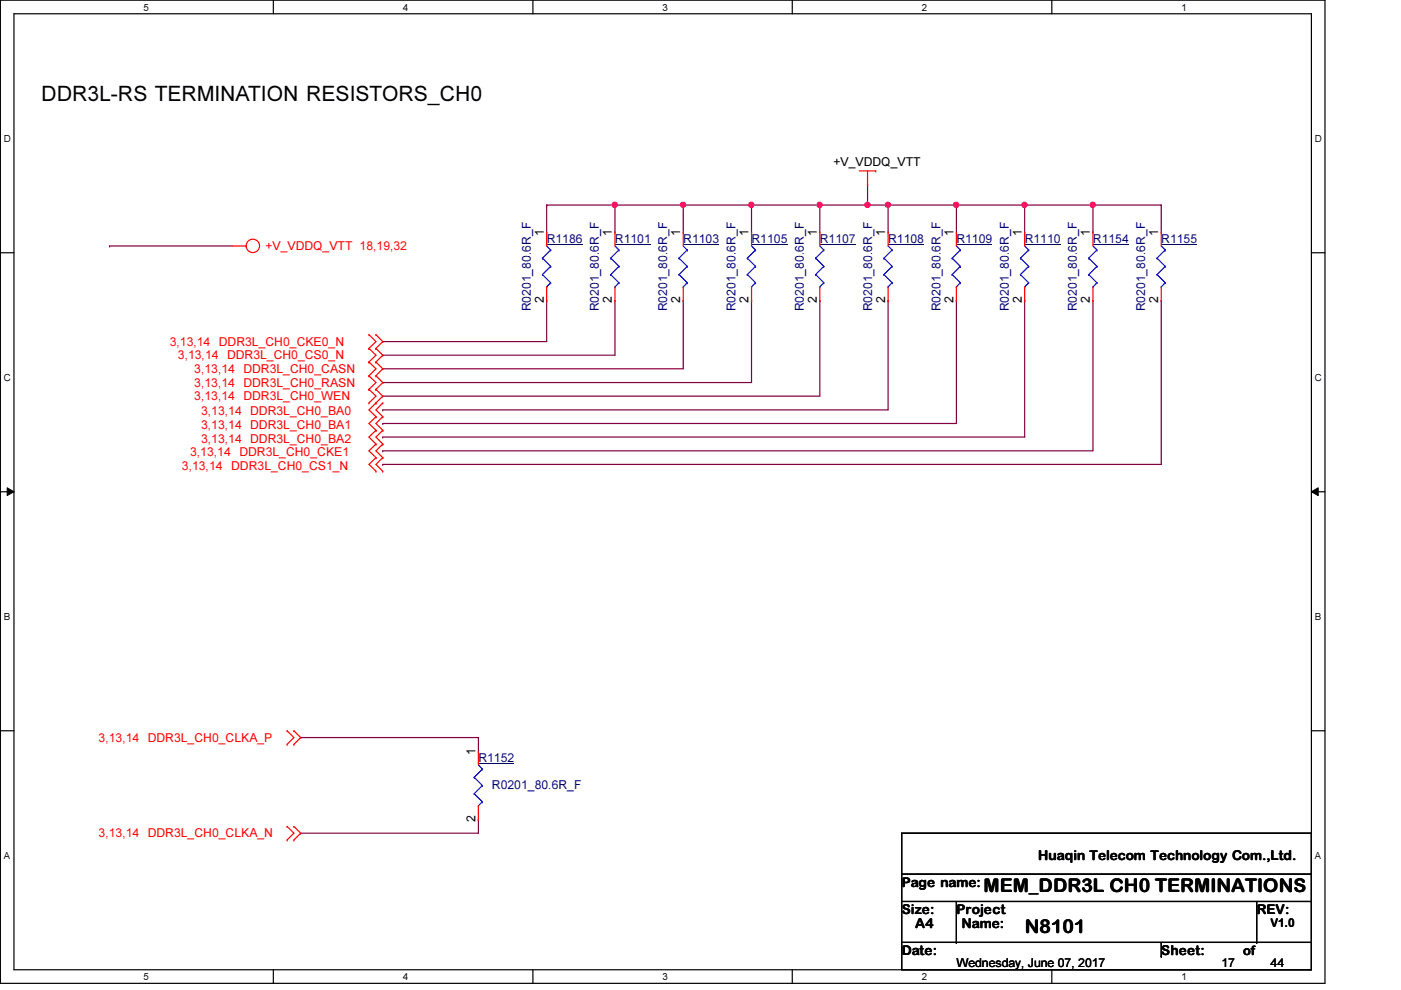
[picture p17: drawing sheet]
<svg xmlns="http://www.w3.org/2000/svg" width="297mm" height="210mm" viewBox="0 0 297 210" stroke-linecap="round" stroke-linejoin="round" font-family="sans-serif">
<defs><g id="words">
<text font-size="4.5" x="8.8" y="21.5">DDR3L-RS TERMINATION RESISTORS_CH0</text>
<g font-size="4">
<text x="208.5" y="189.1">MEM_DDR3L CH0 TERMINATIONS</text>
<text x="217.3" y="197.8">N8101</text>
</g>
<g font-size="2.9">
<text x="220.1" y="182.2">Huaqin Telecom Technology Com.,Ltd.</text>
<text x="191.2" y="188">Page name:</text>
<text x="191.2" y="193.8">Size:</text>
<text x="194.1" y="196.7">A4</text>
<text x="202.8" y="193.8">Project</text>
<text x="203.9" y="196.7">Name:</text>
<text x="266.4" y="193.8">REV:</text>
<text x="191.2" y="202.5">Date:</text>
<text x="246.2" y="202.5">Sheet:</text>
</g>
<text font-size="2.8" x="263.6" y="202.4">of</text>
<g font-size="2.6">
<text x="176.7" y="35.1">+V_VDDQ_VTT</text>
<text x="115.3" y="50.1" transform="rotate(-90 115.3 50.1)">1</text>
<text x="129.7" y="50.1" transform="rotate(-90 129.7 50.1)">1</text>
<text x="144.2" y="50.1" transform="rotate(-90 144.2 50.1)">1</text>
<text x="158.7" y="50.1" transform="rotate(-90 158.7 50.1)">1</text>
<text x="173.2" y="50.1" transform="rotate(-90 173.2 50.1)">1</text>
<text x="187.7" y="50.1" transform="rotate(-90 187.7 50.1)">1</text>
<text x="202.1" y="50.1" transform="rotate(-90 202.1 50.1)">1</text>
<text x="216.6" y="50.1" transform="rotate(-90 216.6 50.1)">1</text>
<text x="231.1" y="50.1" transform="rotate(-90 231.1 50.1)">1</text>
<text x="245.6" y="50.1" transform="rotate(-90 245.6 50.1)">1</text>
<text x="115.3" y="64.3" transform="rotate(-90 115.3 64.3)">2</text>
<text x="129.7" y="64.3" transform="rotate(-90 129.7 64.3)">2</text>
<text x="144.2" y="64.3" transform="rotate(-90 144.2 64.3)">2</text>
<text x="158.7" y="64.3" transform="rotate(-90 158.7 64.3)">2</text>
<text x="173.2" y="64.3" transform="rotate(-90 173.2 64.3)">2</text>
<text x="187.7" y="64.3" transform="rotate(-90 187.7 64.3)">2</text>
<text x="202.1" y="64.3" transform="rotate(-90 202.1 64.3)">2</text>
<text x="216.6" y="64.3" transform="rotate(-90 216.6 64.3)">2</text>
<text x="231.1" y="64.3" transform="rotate(-90 231.1 64.3)">2</text>
<text x="245.6" y="64.3" transform="rotate(-90 245.6 64.3)">2</text>
<text x="100.8" y="160.1" transform="rotate(-90 100.8 160.1)">1</text>
<text x="100.8" y="174.3" transform="rotate(-90 100.8 174.3)">2</text>
<text x="269.4" y="196.5">V1.0</text>
<text x="202.8" y="205.1">Wednesday, June 07, 2017</text>
<text x="259" y="205.1">17</text>
<text x="269.4" y="205.1">44</text>
</g>
<g font-size="2.6" fill="#f00">
<text x="56.3" y="53">+V_VDDQ_VTT 18,19,32</text>
<text x="36" y="73.3">3,13,14 DDR3L_CH0_CKE0_N</text>
<text x="37.7" y="76.2">3,13,14 DDR3L_CH0_CS0_N</text>
<text x="41.2" y="79.1">3,13,14 DDR3L_CH0_CASN</text>
<text x="41.2" y="82">3,13,14 DDR3L_CH0_RASN</text>
<text x="41.2" y="84.9">3,13,14 DDR3L_CH0_WEN</text>
<text x="42.6" y="88.1">3,13,14 DDR3L_CH0_BA0</text>
<text x="42.6" y="91">3,13,14 DDR3L_CH0_BA1</text>
<text x="42.6" y="93.9">3,13,14 DDR3L_CH0_BA2</text>
<text x="38.6" y="99.7">3,13,14</text>
<text x="40.3" y="96.7">3,13,14</text>
<text x="49" y="99.7">DDR3L_CH0_CS1_N</text>
<text x="50.8" y="96.7">DDR3L_CH0_CKE1</text>
<text x="20.9" y="157.3">3,13,14 DDR3L_CH0_CLKA_P</text>
<text x="20.9" y="177.5">3,13,14 DDR3L_CH0_CLKA_N</text>
</g>
<g font-size="2.6" fill="#000080">
<text x="115.9" y="51.6">R1186</text>
<text x="130.4" y="51.6">R1101</text>
<text x="144.9" y="51.6">R1103</text>
<text x="159.3" y="51.6">R1105</text>
<text x="173.8" y="51.6">R1107</text>
<text x="188.3" y="51.6">R1108</text>
<text x="202.8" y="51.6">R1109</text>
<text x="217.3" y="51.6">R1110</text>
<text x="231.7" y="51.6">R1154</text>
<text x="246.2" y="51.6">R1155</text>
<text x="112.5" y="66" transform="rotate(-90 112.5 66)">R0201_80.6R_F</text>
<text x="127" y="66" transform="rotate(-90 127 66)">R0201_80.6R_F</text>
<text x="141.5" y="66" transform="rotate(-90 141.5 66)">R0201_80.6R_F</text>
<text x="156" y="66" transform="rotate(-90 156 66)">R0201_80.6R_F</text>
<text x="170.4" y="66" transform="rotate(-90 170.4 66)">R0201_80.6R_F</text>
<text x="184.9" y="66" transform="rotate(-90 184.9 66)">R0201_80.6R_F</text>
<text x="199.4" y="66" transform="rotate(-90 199.4 66)">R0201_80.6R_F</text>
<text x="213.9" y="66" transform="rotate(-90 213.9 66)">R0201_80.6R_F</text>
<text x="228.3" y="66" transform="rotate(-90 228.3 66)">R0201_80.6R_F</text>
<text x="242.8" y="66" transform="rotate(-90 242.8 66)">R0201_80.6R_F</text>
<text x="101.4" y="161.6">R1152</text>
<text x="104.3" y="167.4">R0201_80.6R_F</text>
</g>
<g font-size="2.1">
<text x="30.4" y="2.2">5</text>
<text x="85.4" y="2.2">4</text>
<text x="140.5" y="2.2">3</text>
<text x="195.4" y="2.2">2</text>
<text x="250.5" y="2.2">1</text>
<text x=".8" y="30.1">D</text>
<text x="278.8" y="30.1">D</text>
<text x=".8" y="80.8">C</text>
<text x="278.8" y="80.8">C</text>
<text x=".8" y="131.5">B</text>
<text x="278.8" y="131.5">B</text>
<text x=".8" y="182.2">A</text>
<text x="278.8" y="182.2">A</text>
<text x="30.4" y="207.8">5</text>
<text x="85.4" y="207.8">4</text>
<text x="140.5" y="207.8">3</text>
<text x="195.4" y="207.8">2</text>
<text x="250.5" y="207.8">1</text>
</g>
</g></defs>
<path d="M.1 0h280.8v208.5h-280.8zM3 2.9h275v202.7h-275z" fill="none" stroke="#000" stroke-width=".25"/>
<g fill="#fff">
<path d="M30.4 .3h1.2v2.4h-1.2z"/>
<path d="M30.4 205.9h1.2v2.3h-1.2z"/>
</g>
<path d="M58 0v2.9M58 205.6v2.9" fill="none" stroke="#000" stroke-width=".25"/>
<g fill="#fff">
<path d="M85.4 .3h1.2v2.4h-1.2z"/>
<path d="M85.4 205.9h1.2v2.3h-1.2z"/>
</g>
<path d="M113 0v2.9M113 205.6v2.9" fill="none" stroke="#000" stroke-width=".25"/>
<g fill="#fff">
<path d="M140.5 .3h1.1v2.4h-1.1z"/>
<path d="M140.5 205.9h1.1v2.3h-1.1z"/>
</g>
<path d="M168 0v2.9M168 205.6v2.9" fill="none" stroke="#000" stroke-width=".25"/>
<g fill="#fff">
<path d="M195.4 .3h1.2v2.4h-1.2z"/>
<path d="M195.4 205.9h1.2v2.3h-1.2z"/>
</g>
<path d="M223 0v2.9M223 205.6v2.9" fill="none" stroke="#000" stroke-width=".25"/>
<g fill="#fff">
<path d="M250.5 .3h1.1v2.4h-1.1z"/>
<path d="M250.5 205.9h1.1v2.3h-1.1z"/>
<path d="M.8 28.2h1.5v2.4h-1.5z"/>
<path d="M278.8 28.2h1.4v2.4h-1.4z"/>
<path d="M.8 78.9h1.5v2.3h-1.5z"/>
<path d="M278.8 78.9h1.4v2.3h-1.4z"/>
</g>
<path d="M.1 53.6h2.9M278 53.6h2.9" fill="none" stroke="#000" stroke-width=".25"/>
<g fill="#fff">
<path d="M.8 129.6h1.4v2.3h-1.4z"/>
<path d="M278.8 129.6h1.3v2.3h-1.3z"/>
</g>
<path d="M.1 104.3h2.9M278 104.3h2.9" fill="none" stroke="#000" stroke-width=".25"/>
<path d="M1.5 103.4l1.5 .9-1.5 .8zM278 104.3l1.5-.9v1.7z" fill="#000"/>
<path d="M1.5 103.4l1.5 .9-1.5 .8zM278 104.3l1.5-.9v1.7z" fill="none" stroke="#000" stroke-width=".21"/>
<g fill="#fff">
<path d="M.8 180.3h1.4v2.3h-1.4z"/>
<path d="M278.8 180.3h1.3v2.3h-1.3z"/>
</g>
<path d="M.1 154.9h2.9M278 154.9h2.9" fill="none" stroke="#000" stroke-width=".25"/>
<path d="M115.9 43.5h.1M115.9 43.5v5.7M115.9 43.5h29M130.4 43.5h.1M130.4 43.5v5.7M144.9 43.5h.1M144.9 43.5v5.7M63.8 176.7h.1M101.4 173.8h.1M101.4 173.8v2.9h-37.6" fill="none" stroke="#800040" stroke-width=".25"/>
<circle cx="144.8" cy="43.4" r=".56" fill="#f0f"/>
<circle cx="144.8" cy="43.4" r=".56" fill="none" stroke="#f0f" stroke-width=".25"/>
<circle cx="130.3" cy="43.4" r=".56" fill="#f0f"/>
<circle cx="130.3" cy="43.4" r=".56" fill="none" stroke="#f0f" stroke-width=".25"/>
<path d="M144.9 43.5h.1M144.9 43.5h14.4M159.3 43.5h.1M159.3 43.5v5.7" fill="none" stroke="#800040" stroke-width=".25"/>
<circle cx="159.3" cy="43.4" r=".56" fill="#f0f"/>
<circle cx="159.3" cy="43.4" r=".56" fill="none" stroke="#f0f" stroke-width=".25"/>
<path d="M183.9 39.1h.1M183.9 39.1v4.4h-24.6M159.3 43.5h.1M173.8 43.5h.1M173.8 43.5v5.7" fill="none" stroke="#800040" stroke-width=".25"/>
<circle cx="183.9" cy="43.4" r=".56" fill="#f0f"/>
<circle cx="183.9" cy="43.4" r=".56" fill="none" stroke="#f0f" stroke-width=".25"/>
<circle cx="173.8" cy="43.4" r=".56" fill="#f0f"/>
<circle cx="173.8" cy="43.4" r=".56" fill="none" stroke="#f0f" stroke-width=".25"/>
<path d="M183.9 43.5h.1M183.9 43.5h4.4" fill="none" stroke="#800040" stroke-width=".25"/>
<circle cx="188.2" cy="43.4" r=".56" fill="#f0f"/>
<circle cx="188.2" cy="43.4" r=".56" fill="none" stroke="#f0f" stroke-width=".25"/>
<path d="M188.3 43.5h.1M188.3 43.5v5.7M188.3 43.5h29M202.8 43.5h.1M202.8 43.5v5.7M217.3 43.5h.1M217.3 43.5v5.7" fill="none" stroke="#800040" stroke-width=".25"/>
<circle cx="217.2" cy="43.4" r=".56" fill="#f0f"/>
<circle cx="217.2" cy="43.4" r=".56" fill="none" stroke="#f0f" stroke-width=".25"/>
<circle cx="202.7" cy="43.4" r=".56" fill="#f0f"/>
<circle cx="202.7" cy="43.4" r=".56" fill="none" stroke="#f0f" stroke-width=".25"/>
<path d="M217.3 43.5h.1M217.3 43.5h14.4M231.7 43.5h.1M231.7 43.5v5.7" fill="none" stroke="#800040" stroke-width=".25"/>
<circle cx="231.7" cy="43.4" r=".56" fill="#f0f"/>
<circle cx="231.7" cy="43.4" r=".56" fill="none" stroke="#f0f" stroke-width=".25"/>
<g fill="none" stroke="#800040" stroke-width=".25">
<path d="M23.2 52.2h.1M23.2 52.2h26.1M231.7 43.5h.1M231.7 43.5h14.5M246.2 43.5h.1M246.2 43.5v5.7M81.1 72.4h.1M81.1 75.3h.1M81.1 78.2h.1M115.9 63.7h.1M115.9 63.7v8.7h-34.8M130.4 63.7h.1"/>
<path d="M130.4 63.7v11.6h-49.3M144.9 63.7h.1M144.9 63.7v14.5h-63.8M159.3 63.7h.1M159.3 63.7v17.4h-78.2M173.8 63.7h.1M173.8 63.7v20.3h-92.7M188.3 63.7h.1M188.3 63.7v23.2h-107.2M202.8 63.7h.1M202.8 63.7v26.1h-121.7M217.3 63.7h.1"/>
<path d="M217.3 63.7v29h-136.2M231.7 63.7h.1M231.7 63.7v31.9h-150.6M246.2 63.7h.1M246.2 63.7v34.8h-165.1M81.1 81.1h.1M81.1 84h.1M81.1 86.9h.1M81.1 89.8h.1M81.1 92.7h.1M81.1 95.6h.1M81.1 98.5h.1"/>
<path d="M63.8 156.4h.1M63.8 156.4h37.6M101.4 156.4h.1M101.4 156.4v2.9"/>
</g>
<g fill="none" stroke="#f00" stroke-width=".25">
<path d="M182.2 36.2h3.5M183.9 39.1h.1M183.9 36.2v2.9M185.7 36.2h.1M49.3 52.2h2.9M52.2 52.2h.1M115.9 49.2h.1M115.9 49.2v3M130.4 49.2h.1M130.4 49.2v3M144.9 49.2h.1M144.9 49.2v3"/>
<path d="M159.3 49.2h.1M159.3 49.2v3M173.8 49.2h.1M173.8 49.2v3M188.3 49.2h.1M188.3 49.2v3M202.8 49.2h.1M202.8 49.2v3M217.3 49.2h.1M217.3 49.2v3M231.7 49.2h.1M231.7 49.2v3"/>
<path d="M246.2 49.2h.1M246.2 49.2v3M78.2 73.9h.1M78.2 71h.1M78.2 76.8h.1M78.2 79.7h.1M78.2 71l1.5 1.4-1.5 1.5M78.2 73.9l1.5 1.4-1.5 1.5M78.2 76.8l1.5 1.4-1.5 1.5M78.2 79.7l1.5 1.4-1.5 1.4M79.7 71h.1M79.7 73.9h.1"/>
<path d="M79.7 76.8h.1M79.7 79.7h.1M79.7 71l1.4 1.4-1.4 1.5M79.7 73.9l1.4 1.4-1.4 1.5M79.7 76.8l1.4 1.4-1.4 1.5M79.7 79.7l1.4 1.4-1.4 1.4M115.9 63.7h.1M115.9 60.8v2.9M130.4 63.7h.1M130.4 60.8v2.9M144.9 63.7h.1M144.9 60.8v2.9"/>
<path d="M159.3 63.7h.1M159.3 60.8v2.9M173.8 63.7h.1M173.8 60.8v2.9M188.3 63.7h.1M188.3 60.8v2.9M202.8 63.7h.1M202.8 60.8v2.9M217.3 63.7h.1M217.3 60.8v2.9M231.7 63.7h.1M231.7 60.8v2.9"/>
<path d="M246.2 63.7h.1M246.2 60.8v2.9M78.2 82.5h.1M78.2 85.4h.1M78.2 82.5l1.5 1.5-1.5 1.4M79.7 82.5h.1M79.7 85.4h.1M79.7 88.3h.1M79.7 91.2h.1M79.7 94.1h.1M79.7 97h.1M79.7 99.9h.1"/>
<path d="M79.7 82.5l1.4 1.5-2.9 2.9 1.5 1.4M79.7 88.3l-1.5 1.5 1.5 1.4M79.7 91.2l-1.5 1.5 1.5 1.4M79.7 94.1l-1.5 1.5 1.5 1.4M79.7 97l-1.5 1.5 1.5 1.4M81.1 88.3h.1M81.1 91.2h.1M81.1 94.1h.1M81.1 85.4h.1M81.1 97h.1M81.1 99.9h.1M81.1 88.3l-1.4 1.5 1.4 1.4"/>
<path d="M81.1 91.2l-1.4 1.5 1.4 1.4M81.1 85.4l-1.4 1.5 1.4 1.4M81.1 94.1l-1.4 1.5 1.4 1.4M81.1 97l-1.4 1.5 1.4 1.4M60.9 157.8h.1M60.9 154.9h.1M60.9 154.9l1.4 1.5-1.4 1.4M62.3 154.9h.1M62.3 157.8h.1M62.3 154.9l1.5 1.5-1.5 1.4M101.4 159.3h.1M101.4 159.3v2.9"/>
<path d="M60.9 178.1h.1M60.9 175.2h.1M60.9 175.2l1.4 1.5-1.4 1.4M62.3 175.2h.1M62.3 178.1h.1M62.3 175.2l1.5 1.5-1.5 1.4M101.4 173.8h.1M101.4 170.9v2.9"/>
<circle cx="53.6" cy="52.1" r="1.43"/>
</g>
<g fill="none" stroke="#000" stroke-width=".25">
<path d="M191.2 176.7h86.8v28.9h-86.8zM191.2 185.3h86.8M191.2 191.1h86.8M191.2 199.8h86.8M202.8 199.8h.1M202.8 191.1v8.7M246.2 199.8v2.9M266.4 199.8h.1M266.4 191.1v8.7M278 185.3h.1M278 191.1h.1M278 199.8h.1"/>
<path d="M246.2 202.7h.1"/>
</g>
<g fill="none" stroke="#00f" stroke-width=".25">
<path d="M115 54.7h.1M115 58.2h.1M115 54.7l1.8 1.8M115 58.2l1.8 1.7M115.9 52.2l.9 .8M116.8 53h.1M116.8 56.5h.1M116.8 59.9h.1M116.8 53l-1.8 1.7M116.8 56.5l-1.8 1.7M116.8 59.9l-.9 .9M129.5 54.7h.1"/>
<path d="M129.5 58.2h.1M129.5 54.7l1.7 1.8M129.5 58.2l1.7 1.7M130.4 52.2l.8 .8M131.2 53h.1M131.2 56.5h.1M131.2 59.9h.1M131.2 53l-1.7 1.7M131.2 56.5l-1.7 1.7M131.2 59.9l-.8 .9M144 54.7h.1M144 58.2h.1"/>
<path d="M144 54.7l1.7 1.8M144 58.2l1.7 1.7M144.9 52.2l.8 .8M145.7 53h.1M145.7 56.5h.1M145.7 59.9h.1M145.7 53l-1.7 1.7M145.7 56.5l-1.7 1.7M145.7 59.9l-.8 .9M158.5 54.7h.1M158.5 58.2h.1M158.5 54.7l1.7 1.8"/>
<path d="M158.5 58.2l1.7 1.7M159.3 52.2l.9 .8M160.2 53h.1M160.2 56.5h.1M160.2 59.9h.1M160.2 53l-1.7 1.7M160.2 56.5l-1.7 1.7M160.2 59.9l-.9 .9M172.9 54.7h.1M172.9 58.2h.1M172.9 54.7l1.8 1.8M172.9 58.2l1.8 1.7"/>
<path d="M173.8 52.2l.9 .8M174.7 53h.1M174.7 56.5h.1M174.7 59.9h.1M174.7 53l-1.8 1.7M174.7 56.5l-1.8 1.7M174.7 59.9l-.9 .9M187.4 54.7h.1M187.4 58.2h.1M187.4 54.7l1.7 1.8M187.4 58.2l1.7 1.7M188.3 52.2l.8 .8"/>
<path d="M189.1 53h.1M189.1 56.5h.1M189.1 59.9h.1M189.1 53l-1.7 1.7M189.1 56.5l-1.7 1.7M189.1 59.9l-.8 .9M201.9 54.7h.1M201.9 58.2h.1M201.9 54.7l1.7 1.8M201.9 58.2l1.7 1.7M202.8 52.2l.8 .8M203.6 53h.1"/>
<path d="M203.6 56.5h.1M203.6 59.9h.1M203.6 53l-1.7 1.7M203.6 56.5l-1.7 1.7M203.6 59.9l-.8 .9M216.4 54.7h.1M216.4 58.2h.1M216.4 54.7l1.7 1.8M216.4 58.2l1.7 1.7M217.3 52.2l.8 .8M218.1 53h.1M218.1 56.5h.1"/>
<path d="M218.1 59.9h.1M218.1 53l-1.7 1.7M218.1 56.5l-1.7 1.7M218.1 59.9l-.8 .9M230.8 54.7h.1M230.8 58.2h.1M230.8 54.7l1.8 1.8M230.8 58.2l1.8 1.7M231.7 52.2l.9 .8M232.6 53h.1M232.6 56.5h.1M232.6 59.9h.1"/>
<path d="M232.6 53l-1.8 1.7M232.6 56.5l-1.8 1.7M232.6 59.9l-.9 .9M245.3 54.7h.1M245.3 58.2h.1M245.3 54.7l1.8 1.8M245.3 58.2l1.8 1.7M246.2 52.2l.9 .8M247.1 53h.1M247.1 56.5h.1M247.1 59.9h.1M247.1 53l-1.8 1.7"/>
<path d="M247.1 56.5l-1.8 1.7M247.1 59.9l-.9 .9M115.9 60.8h.1M130.4 60.8h.1M144.9 60.8h.1M159.3 60.8h.1M173.8 60.8h.1M188.3 60.8h.1M202.8 60.8h.1M217.3 60.8h.1M231.7 60.8h.1M246.2 60.8h.1"/>
<path d="M100.5 164.8h.1M100.5 168.3h.1M100.5 164.8l1.8 1.7M100.5 168.3l1.8 1.7M101.4 170.9h.1M101.4 162.2l.9 .9M102.3 163.1h.1M102.3 166.5h.1M102.3 170h.1M102.3 163.1l-1.8 1.7M102.3 166.5l-1.8 1.8M102.3 170l-.9 .9"/>
</g>
<path d="M115.9 51.9h7.6M130.4 51.9h7.6M144.9 51.9h7.6M159.3 51.9h7.7M173.8 51.9h7.6M188.3 51.9h7.6M202.8 51.9h7.6M217.3 51.9h7.6M231.7 51.9h7.6M246.2 51.9h7.6M101.4 162h7.6" fill="none" stroke="#000080" stroke-width=".21"/>
<circle cx="144.8" cy="43.4" r=".56" fill="#f0f"/>
<circle cx="144.8" cy="43.4" r=".56" fill="none" stroke="#f0f" stroke-width=".25"/>
<circle cx="130.3" cy="43.4" r=".56" fill="#f0f"/>
<circle cx="130.3" cy="43.4" r=".56" fill="none" stroke="#f0f" stroke-width=".25"/>
<circle cx="159.3" cy="43.4" r=".56" fill="#f0f"/>
<circle cx="159.3" cy="43.4" r=".56" fill="none" stroke="#f0f" stroke-width=".25"/>
<circle cx="183.9" cy="43.4" r=".56" fill="#f0f"/>
<circle cx="183.9" cy="43.4" r=".56" fill="none" stroke="#f0f" stroke-width=".25"/>
<circle cx="173.8" cy="43.4" r=".56" fill="#f0f"/>
<circle cx="173.8" cy="43.4" r=".56" fill="none" stroke="#f0f" stroke-width=".25"/>
<circle cx="188.2" cy="43.4" r=".56" fill="#f0f"/>
<circle cx="188.2" cy="43.4" r=".56" fill="none" stroke="#f0f" stroke-width=".25"/>
<circle cx="217.2" cy="43.4" r=".56" fill="#f0f"/>
<circle cx="217.2" cy="43.4" r=".56" fill="none" stroke="#f0f" stroke-width=".25"/>
<circle cx="202.7" cy="43.4" r=".56" fill="#f0f"/>
<circle cx="202.7" cy="43.4" r=".56" fill="none" stroke="#f0f" stroke-width=".25"/>
<circle cx="231.7" cy="43.4" r=".56" fill="#f0f"/>
<circle cx="231.7" cy="43.4" r=".56" fill="none" stroke="#f0f" stroke-width=".25"/>
<use href="#words"/>
</svg>
